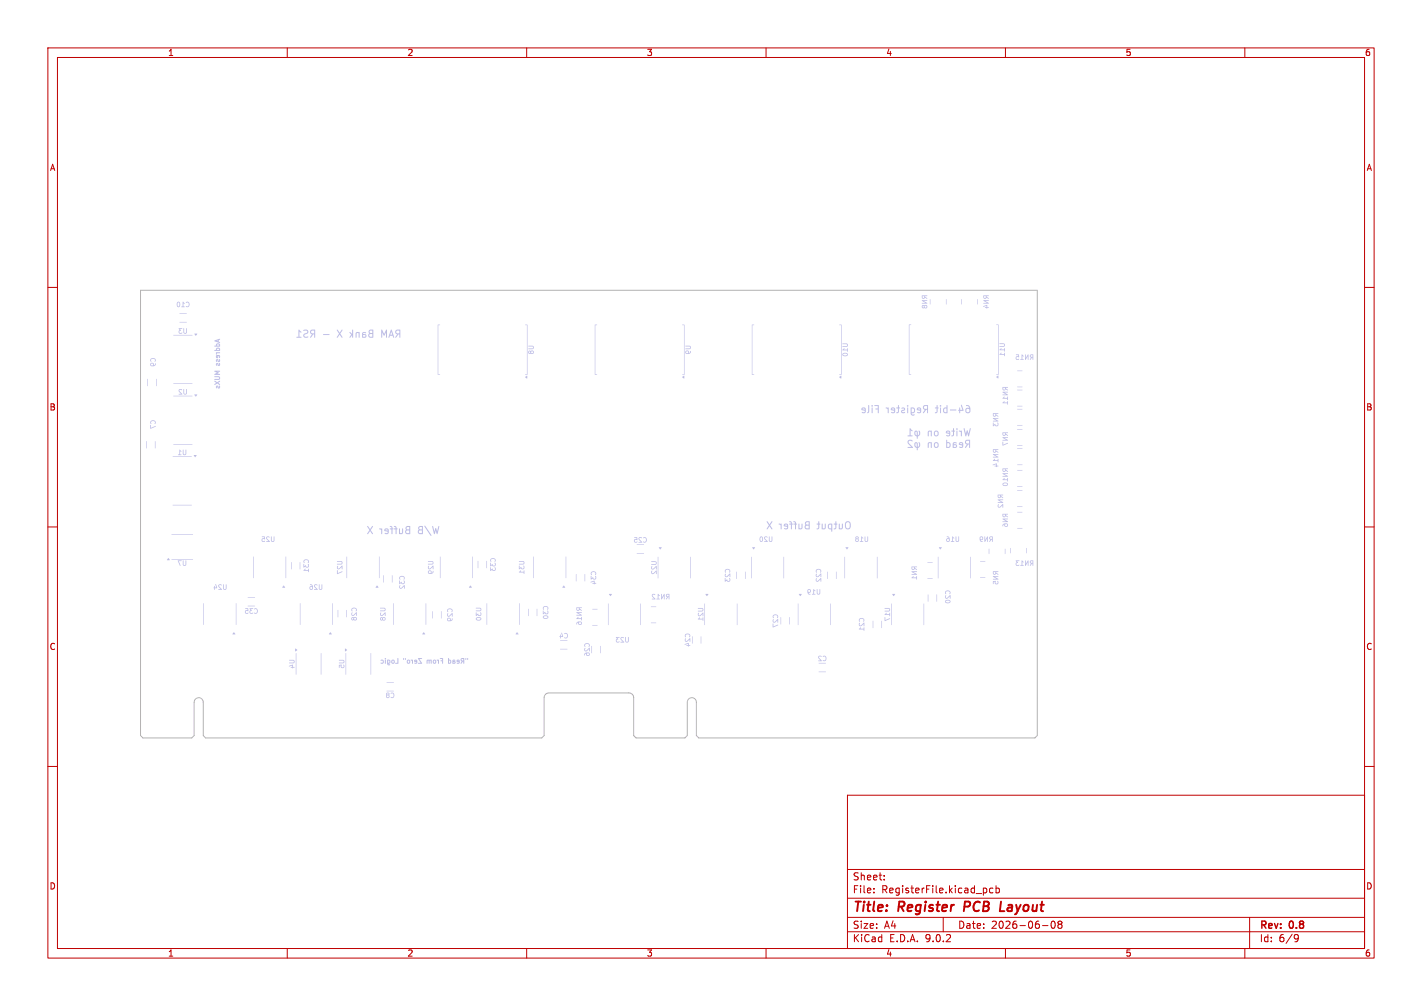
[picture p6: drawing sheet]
<svg xmlns="http://www.w3.org/2000/svg" width="297mm" height="210mm" viewBox="0 0 297 210" stroke-linecap="round" stroke-linejoin="round" font-family="sans-serif">
<defs><g id="words">
<g font-size="2.8" fill="#c00000">
<text x="178" y="190.9">Title:</text>
<text x="187.7" y="190.9">Register</text>
<text x="202.2" y="190.9">PCB</text>
<text x="210.5" y="190.9">Layout</text>
</g>
<g font-size="2.1" fill="#c00000">
<text x="178" y="184">Sheet:</text>
<text x="178" y="186.7">File:</text>
<text x="184.1" y="186.7">RegisterFile.kicad_pcb</text>
<text x="178" y="196.9">KiCad</text>
<text x="178" y="194.1">Size:</text>
<text x="184.7" y="194.1">A4</text>
<text x="185.7" y="196.9">E.D.A.</text>
<text x="193.3" y="196.9">9.0.2</text>
<text x="200" y="194.1">Date:</text>
<text x="207" y="194.1">2026-06-08</text>
<text x="263" y="194.3">Rev:</text>
<text x="263" y="196.9">Id:</text>
<text x="267.1" y="196.9">6/9</text>
<text x="269.4" y="194.3">0.8</text>
</g>
<g font-size="1.8" fill="#c00000">
<text x="35" y="11.9">1</text>
<text x="85" y="11.9">2</text>
<text x="135" y="11.9">3</text>
<text x="185" y="11.9">4</text>
<text x="235" y="11.9">5</text>
<text x="285" y="11.9">6</text>
<text x="10.3" y="35.9">A</text>
<text x="285.4" y="35.9">A</text>
<text x="10.3" y="85.9">B</text>
<text x="285.3" y="85.9">B</text>
<text x="10.3" y="135.9">C</text>
<text x="285.3" y="135.9">C</text>
<text x="10.3" y="185.9">D</text>
<text x="285.3" y="185.9">D</text>
<text x="35" y="199.9">1</text>
<text x="85" y="199.9">2</text>
<text x="135" y="199.9">3</text>
<text x="185" y="199.9">4</text>
<text x="235" y="199.9">5</text>
<text x="285" y="199.9">6</text>
</g>
</g></defs>
<g fill="none" stroke="#c00000" stroke-width=".21">
<path d="M10 10h277v190h-277zM12 12h273v186h-273zM60 10v2M110 10v2M160 10v2M210 10v2M260 10v2M10 60h2M285 60h2M10 110h2M285 110h2M10 160h2"/>
<path d="M177 166h108v32h-108zM285 160h2M60 198v2M110 198v2M160 198v2M177 194.5h108M177 191.5h108M177 187.5h108M177 181.5h108M182.5 186.3v.1M182.5 185.5v.1M184.7 183.6v.1"/>
<path d="M184.7 182.8v.1M197 191.5v3M205.8 185.4l.3 .3v.4l-.3 .3M207.4 185.5l-.4-.1-.3 .3 .1 .6h.6M208 185.5l.5-.1 .2 .3-.1 .6h-.6M208 184.9v1.5M210 198v2M217.7 193.2h1.2M219.7 192.4a.81 .81 0 0 0 .3 1.4l.2-.1 .2-.5-.2-.8M221.2 192.9l-.2 .3v.5l.2 .1h.3l.3-.3-.1-.4-.2-.2M221.2 192.9l-.2-.2 .2-.4h.3l.3 .3-.3 .3M221.2 192.9h.3"/>
<path d="M260 198v2M261 191.5v6.5M270.6 195.1l.5 .1a.99 .99 0 0 1-.4 1.4h-.2M271.2 195.7l-.3 .3h-.3"/>
</g>
<path d="M201.6 188.2l-.3 2M208.8 190.2h1" fill="none" stroke="#c00000" stroke-width=".4"/>
<g fill="#bbbbe6">
<path d="M80.7 144.7l.4-.1 .3 .2v.7l-.3 .2-.4-.1-.1-.3h.2l.1 .3 .2-.1 .1-.2-.1-.1-.5 .1 .1-.2-.1-.2 .3 .1 .3-.1-.1-.2-.5 .2z"/>
<path d="M81.6 144.7l.5-.1 .3 .5-.3 .6h-.4l-.1-.2h.1a.36 .36 0 0 0 .5-.3 .36 .36 0 0 0-.5-.4z"/>
<path d="M80.7 144.2l1.6 .1z"/>
<path d="M80.7 142.4l1.6 .1z"/>
<path d="M61.8 136.4h.1v4.4z"/>
<path d="M67 136.4h.1v4.4z"/>
<path d="M72.2 136.4h.1v4.4z"/>
<path d="M77.4 136.4h.1v4.4z"/>
<path d="M171 140.2l1.5 .1h-1.5z"/>
<path d="M60.3 139l.8-.3 .1 .5 .3 .1-.4 .2-.4-.2 .3-.1v-.3l-.6 .2z"/>
<path d="M70.8 138.8h.6l-.1 .4 .3 .1 .2-.6 .1 .5-.2 .3h-.3l-.2-.3v-.3h-.3l-.1 .5z"/>
<path d="M80.9 137.7h.4l.2 .2v.5l-.4 .2 .4 .1-.2 .2-.3-.1-.1-.1v-.8h.2v.5l.2-.1v-.3l-.4-.1z"/>
<path d="M79.5 137.8l.4-.1 .2 .1 .1 .5-.2 .2h-.5v-.2h.5l-.1-.3-.4-.1z"/>
<path d="M81.8 137.8l.4-.1 .2 .1v.5l-.1 .2-.3 .1-.2-.2-.1-.4h.2l.1 .4 .2-.1-.1-.4-.4 .1z"/>
<path d="M83 137.4h.2v1.1l-.6 .1v-.2h.4z"/>
<path d="M85 137.8l.4-.1 .2 .1 .1 .5-.1 .2-.4 .1-.2-.2v-.4h.2l.1 .4 .2-.1-.1-.4-.4 .1z"/>
<path d="M86.6 137.8h.5v.7h-.6l.1-.2h.4l-.5-.2v-.1h.5h-.5z"/>
<path d="M87.3 137.4h.8v.2h-.5l.5 1-.8-.1 .1-.1h.5z"/>
<path d="M90.5 137.8l.3-.1 .2 .1 .1 .5-.1 .2-.3 .1-.2-.2-.1-.4h.2l.1 .4 .2-.1-.1-.4-.4 .1z"/>
<path d="M93.6 137.4h.1l.1 .3 .3 .1 .2 .2-.1 .3-.2 .3-.4-.1v-.6h.2v.5l.2-.1v-.4h-.4z"/>
<path d="M94.5 137.8h.6v.1l-.4 .1 .4 .1v.4h-.6v-.1l.5-.1-.3-.1v.2h-.2z"/>
<path d="M95.4 137.8h.6l-.1 .7h-.5v-.2h.4l-.4-.2-.1-.1h.5h-.5z"/>
<path d="M96.3 137.4h.7l-.1 1.2-.1-.1v-.4l-.4 .4h-.2l.2-.4-.2-.4 .6 .2v-.3l-.6 .1z"/>
<path d="M80.4 137.7l.2 .1-.1 .8-.1-.1z"/>
<path d="M85.8 137.7h.4v.9l-.1-.1-.1-.5z"/>
<path d="M89.2 137.8l.9-.1v.8h-.1v-.6h-.2l-.1 .6-.1 .1-.1-.6-.1-.1-.1 .6-.2 .1z"/>
<path d="M91.2 137.7h.5l-.1 .9-.1-.1v-.5z"/>
<path d="M91.9 137.4h.6v1.2l-.2-.1v-.5h-.3l.3-.2v-.2h-.4z"/>
<path d="M171 138.4l1.5 .1h-1.5z"/>
<path d="M60.4 137.8h.9l.2 .2v.2l-.2 .3h-.9v-.2h.8l.2-.3-.2-.1h-.8z"/>
<path d="M70.8 137.8h.9l.2 .2v.2l-.2 .3h-.9v-.2h.8l.2-.3-.2-.1h-.8z"/>
<path d="M171 137l.4-.1 .2 .1v.1l-.4-.1-.2 .2 .6 .8h-.7v-.1h.5l-.5-.5z"/>
<path d="M171.9 137l.5-.1 .2 .5-.2 .6h-.5l-.1-.2h.2a.36 .36 0 0 0 .5-.3 .36 .36 0 0 0-.5-.4z"/>
<path d="M84.2 137.4h.2l-.1 .4z"/>
<path d="M84.6 137.4h.2l-.1 .4z"/>
<path d="M97.2 137.4h.2l-.1 .4-.1-.1z"/>
<path d="M97.6 137.4h.2l-.1 .4-.1-.1z"/>
<path d="M122.1 136.4l.8-.2 .2 .1 .1 .4-.2 .2h-.4l-.2-.4h.2l.1 .3 .3-.1v-.2l-.1-.1-.5 .1v-.1l-.3 .4z"/>
<path d="M123.5 134.9h.1v1.5z"/>
<path d="M125.4 134.9h.1l-.1 1.5z"/>
<path d="M61.7 135.4l.4 .3-.4 .3z"/>
<path d="M72.1 135.4l.4 .3-.4 .3z"/>
<path d="M122.1 135.3h.2l-.1 .4 .2 .1 .7-.6 .1 .8-.2-.1v-.4l-.4 .4h-.4l-.2-.2z"/>
<path d="M117 135.5h1.5z"/>
<path d="M122.1 134.5l.4-.2 .5 .1 .2 .4-.1 .2-.2-.1a.36 .36 0 0 0-.3-.5 .36 .36 0 0 0-.3 .5l-.1 .1-.1-.1z"/>
<path d="M143 134.5l.8-.3 .1 .5 .3 .1-.4 .2-.4-.2 .3-.1v-.3l-.6 .2z"/>
<path d="M144.5 132.9h.2l-.1 1.5z"/>
<path d="M146.4 132.8v1.6z"/>
<path d="M128.7 133h.7l-.1 .1h-.4l.2 .4-.3 .1 .1 .3h.4v.2h-.4l-.2-.1-.1-.4 .3-.2z"/>
<path d="M129.7 133.1l.4-.1 .2 .1v.1l-.4-.1-.2 .2 .6 .8h-.7l.1-.1h.4l-.5-.5z"/>
<path d="M130.6 133h.1v.8l.2 .2 .3-.2v-.8h.1v.9l-.2 .2h-.3l-.2-.2z"/>
<path d="M143.1 133.3h.2l-.1 .4 .2 .1 .7-.6 .1 .8-.2-.1v-.4l-.4 .4h-.4l-.2-.2z"/>
<path d="M117 133.7h1.5z"/>
<path d="M117.9 132.2h.5l.2 .4-.2 .6h-.5l-.1-.1 .2-.1a.36 .36 0 0 0 .5-.3 .36 .36 0 0 0-.5-.3z"/>
<path d="M117.2 132.1h.2l.2 .8-.5 .1-.1 .3-.2-.4 .2-.4h.1v.3h.3z"/>
<path d="M143.2 132.4l.3-.1 .5 .1 .2 .4-.1 .2-.2-.1a.36 .36 0 0 0-.3-.5 .36 .36 0 0 0-.3 .5l-.1 .1-.2-.2z"/>
<path d="M48.8 132l.3 .4h-.5z"/>
<path d="M68.9 132l.4 .4h-.6z"/>
<path d="M88.4 132l.4 .4h-.6z"/>
<path d="M107.9 132l.4 .4h-.6z"/>
<path d="M179.4 131.3l.3-.3v.2h.7l.1-.2v.6l-.1 .1v-.3h-1z"/>
<path d="M182.3 129.6l.1 1.5z"/>
<path d="M184.1 129.6h.1v1.5z"/>
<path d="M161.4 130.2h.1v.6l.9-.4 .1 .1-1.1 .5z"/>
<path d="M179.4 130.1l.2-.1-.1 .5 .2 .1 .8-.6v.7h-.1v-.5l-.5 .5h-.4l-.1-.2z"/>
<path d="M123.7 130.5l1.1 .1z"/>
<path d="M127 126l.1 4.5z"/>
<path d="M133.8 126h.1l-.1 4.5z"/>
<path d="M147.2 126v4.5z"/>
<path d="M153.9 126h.1v4.5z"/>
<path d="M166.7 126v4.5z"/>
<path d="M173.4 126l.1 4.5z"/>
<path d="M186.2 126v4.5z"/>
<path d="M192.9 126l.1 4.5z"/>
<path d="M120.4 129.9l.9-.2 .2 .2v.3l-.2 .3h-.3l-.2-.5h.1l.1 .3h.3l.1-.3-.2-.1-.4 .1v-.1l-.4 .5z"/>
<path d="M42.5 126h.1v4.4z"/>
<path d="M49.3 125.9v4.5z"/>
<path d="M62.7 125.9v4.5z"/>
<path d="M69.4 125.9l.1 4.5z"/>
<path d="M82.1 126h.2l-.1 4.4z"/>
<path d="M88.9 126h.1v4.4z"/>
<path d="M101.6 126h.1v4.4z"/>
<path d="M108.4 125.9l.1 4.5z"/>
<path d="M163 128.9h.2l-.1 1.5z"/>
<path d="M164.9 128.8v1.6z"/>
<path d="M136 130l1.1 .1h-1.1z"/>
<path d="M161.5 129.3h.1l-.1 .4 .2 .1 .8-.6v.8l-.1-.1v-.4l-.5 .4h-.4l-.1-.2z"/>
<path d="M179.4 129.2l.5-.2 .4 .1 .2 .4-.1 .3-.1-.1a.36 .36 0 0 0-.3-.5 .36 .36 0 0 0-.4 .5v.1l-.2-.1z"/>
<path d="M93.4 129.1l.6-.1 .1 .5 .4-.4v.2l-.3 .3-.6 .1-.2-.5h.1l.2 .3h.2l.1-.3-.1-.1-.5 .1z"/>
<path d="M184.8 128.9h.1v.5l.9-.3 .1 .1-1.1 .4z"/>
<path d="M145.8 129.2l.3-.3v.3h.6l.1-.3 .1 .6-.1 .1-.1-.3h-.9z"/>
<path d="M79.4 128.9l.9-.1 .2 .2v.3l-.2 .3-.4-.2-.3 .2-.2-.5h.1l.2 .3 .1-.3 .4 .3 .2-.3-.2-.1-.8 .1z"/>
<path d="M99.5 128.9h.8l.2 .3-.2 .3-.5 .1-.4-.2v-.2h.1a.48 .48 0 0 0 .9 0l-.3-.2-.7 .2z"/>
<path d="M73.5 128.9l.8-.1 .2 .2v.3l-.2 .2h-.7l-.2-.4h.1l.2 .3 .1-.3 .4 .3 .2-.3-.2-.1-.8 .1z"/>
<path d="M120.4 129.1l.3-.3v.3h.7l.1-.3v.6l-.1 .1v-.3h-1z"/>
<path d="M113.4 128.6l.7-.1 .3 .1 .1 .3-.2 .2-.5 .1-.4-.2v-.2h.1a.48 .48 0 0 0 .9 0l-.3-.2-.7 .2z"/>
<path d="M90.3 127.6h.1v1.5z"/>
<path d="M92.1 127.6h.1v1.5z"/>
<path d="M161.5 128.4l.4-.1 .5 .1 .1 .4-.1 .2-.1-.1a.36 .36 0 0 0-.3-.5 .36 .36 0 0 0-.4 .5l-.1 .1-.1-.2z"/>
<path d="M70.5 127.4h.1v1.5z"/>
<path d="M72.4 127.4h.1l-.1 1.5z"/>
<path d="M93.4 128.1l.2-.1-.1 .5 .2 .1 .8-.6v.7h-.1v-.5l-.5 .5h-.4l-.1-.2z"/>
<path d="M145.8 128h.2l-.1 .4 .2 .1 .8-.6v.7h-.1l-.1-.5-.4 .5h-.4l-.1-.2z"/>
<path d="M184.8 128.2l.3-.3v.3h.6l.1-.3 .1 .7h-.1l-.1-.2h-.9z"/>
<path d="M110.3 127.1h.1v1.5z"/>
<path d="M112.1 127.1h.1v1.5z"/>
<path d="M79.4 127.9h.2l-.1 .4 .2 .1 .8-.6v.8l-.1-.1v-.4l-.5 .4h-.4l-.1-.2z"/>
<path d="M99.4 127.9h.1v.4l.4-.2 .1 .3h.2l.2-.1-.1-.4 .1-.1 .1 .2v.5l-.5 .1-.2-.2-.4 .2z"/>
<path d="M73.5 127.9h.1l-.1 .4 .2 .1 .8-.6v.7h-.1v-.4l-.5 .4h-.4l-.1-.2z"/>
<path d="M120.4 127.8h1.1v.1h-.7l.7 .6h-1.1v-.1h.8z"/>
<path d="M113.4 127.5h.1v.5l.4-.3 .1 .3 .2 .1 .2-.1-.1-.5h.1l.1 .2v.4l-.5 .1-.2-.2-.4 .2z"/>
<path d="M51.2 127h.6l.1 .6-.5-.1-.1 .1 .1 .4 .5-.1-.2 .2h-.3l-.2-.2 .1-.5h.4v-.3h-.4z"/>
<path d="M52.1 127h.8l-.1 .1h-.4l.2 .4-.3 .1v.3h.5v.2h-.4l-.2-.1-.1-.4 .3-.2z"/>
<path d="M53.1 127h.5l.2 .5-.2 .6h-.4l-.1-.2h.1a.36 .36 0 0 0 .5-.3 .36 .36 0 0 0-.5-.4z"/>
<path d="M93.4 127.2l.5-.2 .4 .1 .2 .4-.1 .3-.1-.1a.36 .36 0 0 0-.3-.5 .36 .36 0 0 0-.4 .5v.1l-.2-.1z"/>
<path d="M145.8 127l.9-.1 .2 .3v.2l-.2 .2h-.9v-.1h.8l.1-.3-.1-.1h-.8z"/>
<path d="M184.8 127l.9-.1 .2 .3v.2l-.2 .2h-.9v-.1h.8l.1-.3-.1-.1h-.8z"/>
<path d="M73.4 127.1l.5-.3 .4 .1 .2 .5-.1 .2-.1-.1a.36 .36 0 0 0-.3-.5 .36 .36 0 0 0-.4 .5v.1l-.2-.1z"/>
<path d="M79.4 126.9h.9l.2 .2v.3l-.2 .2h-.9v-.2h.8l.2-.2-.2-.2h-.8z"/>
<path d="M99.4 126.9h.9l.2 .2v.3l-.2 .2h-.9v-.2h.8l.2-.2-.2-.2h-.8z"/>
<path d="M120.4 126.8h1.1v.1h-.4v.2l.4 .4-.4-.2-.3 .2h-.3l-.1-.3 .4 .1 .1-.4h-.4v.3h-.1z"/>
<path d="M113.4 126.7l.5-.2 .4 .1 .2 .4-.1 .3-.1-.1a.36 .36 0 0 0-.3-.5 .36 .36 0 0 0-.4 .5v.1l-.2-.1z"/>
<path d="M123.7 127.1l1.1 .1z"/>
<path d="M136 126.6l1.1 .1h-1.1z"/>
<path d="M51.8 126.5h1.5l-1.5 .1z"/>
<path d="M197.4 125.4l.7-.2 .3 .1 .1 .3-.2 .3h-.5l-.4-.1v-.3h.1a.48 .48 0 0 0 .9 0l-.3-.1-.7 .1z"/>
<path d="M193.8 124.1h.1v1.5z"/>
<path d="M195.6 124.1l.1 1.5z"/>
<path d="M136.2 124.1l.4-.1 .3 .1-.1 .1-.4-.1-.1 .2 .6 .8h-.8l.1-.1h.4l-.4-.5z"/>
<path d="M137.4 124l.4 .3h-.3v.7h.3v.1h-.7l.3-.1z"/>
<path d="M139.2 124.1l.6-.1v1.1h-.1v-.4l-.6 .4 .2-.4-.2-.4 .3 .2h.3v-.4l-.6 .2z"/>
<path d="M138.1 124h.1v.8l.5-.8h.1v1.1h-.1v-.7l-.5 .7h-.1z"/>
<path d="M197.4 124.3h.2l-.1 .4 .2 .1 .8-.6v.8l-.1-.1v-.4l-.5 .4h-.4l-.1-.2z"/>
<path d="M51.8 124.6l1.5 .1-1.5 .1z"/>
<path d="M127.2 124h.6l-.3 .4z"/>
<path d="M147.4 124h.6l-.3 .4z"/>
<path d="M166.9 124h.6l-.3 .4z"/>
<path d="M186.4 124h.6l-.3 .4z"/>
<path d="M168.7 123.1l.4-.1 .2 .1v.5l-.5 .1 .4 .4h-.3l-.3-.5v-.3h.2l.1 .3h.2l.1-.4-.6 .1z"/>
<path d="M169.9 123l.4 .3h-.3v.7h.3v.1h-.7l.3-.1z"/>
<path d="M170.6 123h.1v.8l.2 .2 .3-.2v-.8h.1v.9l-.2 .2h-.3l-.2-.2z"/>
<path d="M197.5 123.4l.4-.1 .5 .1 .1 .4-.1 .2-.1-.1a.36 .36 0 0 0-.3-.5 .36 .36 0 0 0-.4 .5l-.1 .1-.1-.2z"/>
<path d="M45.7 122.1l.4-.1 .2 .1v.1l-.4-.1-.2 .2 .6 .8h-.7l.1-.1h.4l-.5-.5z"/>
<path d="M46.6 122h.1v.8l.2 .2 .3-.2v-.8h.1v.9l-.2 .2h-.3l-.2-.2z"/>
<path d="M64.7 122h.3l.3 .3 .1 .6-.3 .2h-.3l-.2-.2v-.3h.2l.1 .4 .3-.2-.1-.3-.5 .1 .3-.2h.3z"/>
<path d="M65.7 122.1l.4-.1 .2 .1v.1l-.4-.1-.2 .2 .6 .8h-.7l.1-.1h.4l-.5-.5z"/>
<path d="M66.6 122h.1v.8l.2 .2 .3-.2v-.8h.1v.9l-.2 .2h-.3l-.2-.2z"/>
<path d="M45 122h.1l.3 .7-.5 .1-.1 .3-.2-.4 .1-.4h.2v.3h.3z"/>
<path d="M83.4 122.2h.2l-.1 .4 .2 .1 .8-.6v.8l-.1-.1v-.4l-.5 .4h-.4l-.1-.2z"/>
<path d="M59.2 122.3l.3 .4h-.5z"/>
<path d="M78.7 122.3l.3 .4h-.5z"/>
<path d="M98.2 122.3l.3 .4h-.5z"/>
<path d="M117.7 122.3l.3 .4h-.5z"/>
<path d="M207.4 121.3h.6l-.1 .4 .3 .1 .2-.5 .1 .4-.2 .3h-.3l-.2-.2v-.4l-.3 .1-.1 .4z"/>
<path d="M123.3 121.5l.8-.3 .1 .5 .3 .1-.4 .2-.4-.2 .3-.1v-.3l-.6 .2z"/>
<path d="M83.4 121.2h.1v.5l.4-.2 .1 .3h.2l.2-.1-.1-.5h.1l.1 .2v.4l-.5 .1-.2-.2-.4 .2z"/>
<path d="M80 120.1h.1v1.5z"/>
<path d="M81.9 120.1h.1l-.1 1.5z"/>
<path d="M151.4 120.7h.1v.5l.4-.2 .1 .2 .2 .1 .2-.1-.1-.5h.1l.1 .2v.4l-.5 .1-.2-.2-.4 .2z"/>
<path d="M170.4 120.8l.2-.1-.1 .5 .2 .1 .8-.6v.7h-.1v-.5l-.5 .5h-.4l-.1-.2z"/>
<path d="M120.3 119.9h.1v1.5z"/>
<path d="M122.1 119.9h.1v1.5z"/>
<path d="M83.4 120.4l.5-.2 .4 .1 .2 .4-.1 .3-.1-.1a.36 .36 0 0 0-.3-.5 .36 .36 0 0 0-.4 .5v.1l-.2-.1z"/>
<path d="M123.4 120.2l.1 .1v.4l.4-.2 .1 .3h.2l.2-.1-.1-.4 .1-.1 .1 .2v.5l-.5 .1-.2-.3-.4 .3z"/>
<path d="M207.4 120.3h1.1v.1h-.7l.7 .6h-1.1v-.2h.8z"/>
<path d="M190.4 120.6l.3-.3v.2h.7l.1-.2v.6l-.1 .1v-.3h-1z"/>
<path d="M153.8 119.4h.1v1.5z"/>
<path d="M155.6 119.4h.1v1.5z"/>
<path d="M172.8 119.3l.1 1.6z"/>
<path d="M174.6 119.4h.1v1.5z"/>
<path d="M193.7 120.7l1.1 .1h-1z"/>
<path d="M137.4 116.2l.1 4.5z"/>
<path d="M144.2 116.3h.1l-.1 4.4z"/>
<path d="M156.9 116.3h.1v4.4z"/>
<path d="M163.7 116.2v4.5z"/>
<path d="M176.4 116.2l.1 4.5z"/>
<path d="M183.2 116.3h.1l-.1 4.4z"/>
<path d="M195.9 116.3h.1v4.4z"/>
<path d="M202.7 116.2v4.5z"/>
<path d="M52.9 116.2h.1v4.5z"/>
<path d="M59.7 116.2h.1l-.1 4.5z"/>
<path d="M72.4 116.2h.1v4.5z"/>
<path d="M79.2 116.2h.1l-.1 4.5z"/>
<path d="M91.9 116.2h.1v4.5z"/>
<path d="M98.7 116.2h.1l-.1 4.5z"/>
<path d="M111.4 116.2h.1v4.5z"/>
<path d="M118.2 116.2h.1l-.1 4.5z"/>
<path d="M204.7 120.5l1.1 .1z"/>
<path d="M151.4 119.8h.2l-.1 .4 .2 .1 .8-.6v.8l-.1-.1v-.4l-.5 .4h-.4l-.1-.2z"/>
<path d="M170.4 119.8h.2l-.1 .4 .2 .1 .8-.6v.8l-.1-.1v-.4l-.5 .4h-.4l-.1-.2z"/>
<path d="M123.4 119.5l.5-.2 .4 .1 .2 .4-.1 .2-.1-.1a.36 .36 0 0 0-.3-.5 .36 .36 0 0 0-.4 .5v.1l-.2-.1z"/>
<path d="M190.4 119.3h1.1v.1h-.7l.7 .6h-1.1v-.2h.8z"/>
<path d="M207.4 119.3h1.1v.1h-.4v.1l.4 .4-.4-.2-.3 .3-.3-.1-.1-.2 .4 .1 .1-.4h-.4v.3h-.1z"/>
<path d="M136.1 119.2h.1v.4l.2 .1 .7-.6v.7h-.1v-.5l-.5 .5h-.4l-.1-.2z"/>
<path d="M70.4 119l.1 .1v.5l.9-.3 .1 .1-1.1 .4z"/>
<path d="M89.4 119.2l.6-.1 .1 .5 .4-.4v.3l-.3 .2-.6 .1-.2-.4h.1l.2 .2h.2l.1-.2-.1-.2-.5 .2z"/>
<path d="M108.4 119.4l.3-.3v.3h.7l.1-.3v.6l-.1 .1v-.3h-1z"/>
<path d="M151.5 118.9l.4-.1 .5 .1 .1 .4-.1 .2-.1-.1a.36 .36 0 0 0-.3-.5 .36 .36 0 0 0-.4 .5l-.1 .1-.1-.2z"/>
<path d="M170.4 119l.5-.2 .4 .1 .2 .4-.1 .2-.1-.1a.36 .36 0 0 0-.3-.5 .36 .36 0 0 0-.4 .5v.1l-.2-.1z"/>
<path d="M63.4 119l.3-.3v.3h.7l.1-.3v.7h-.1v-.2h-1z"/>
<path d="M102.4 118.4l.1 .1v.4l.4-.2 .1 .3h.2l.2-.1-.1-.4 .1-.1 .1 .2v.5l-.5 .1-.2-.3-.4 .3z"/>
<path d="M190.4 118.3h1.1v.1h-.4v.1l.4 .4-.4-.2-.3 .3-.3-.1-.1-.2 .4 .1 .1-.4h-.4v.3h-.1z"/>
<path d="M136.1 118.2h.1v.4l.2 .1 .7-.6v.8l-.1-.1v-.4l-.5 .4h-.4l-.1-.2z"/>
<path d="M60.8 117.4h.1v1.5z"/>
<path d="M62.6 117.4h.1v1.5z"/>
<path d="M70.5 118.1l.1 .1-.1 .4 .2 .1 .8-.6v.7h-.1v-.5l-.5 .5h-.4l-.1-.2z"/>
<path d="M89.5 118.1l.1 .1-.1 .4 .2 .1 .8-.6v.7h-.1v-.5l-.5 .5h-.4l-.1-.2z"/>
<path d="M108.4 118.1h.1v.5l.4-.2 .1 .3h.2l.2-.1-.1-.5h.1l.1 .2v.4l-.5 .1-.2-.2-.4 .2z"/>
<path d="M99.8 117.1h.1v1.5z"/>
<path d="M101.6 117.1h.1v1.5z"/>
<path d="M63.4 117.7l.1 .1v.4l.4-.2 .1 .3h.2l.2-.1-.1-.4 .1-.1 .1 .2v.5l-.5 .1-.2-.3-.4 .3z"/>
<path d="M102.4 117.5h.1v.5l.4-.3 .1 .3 .2 .1 .2-.1-.1-.5h.1l.1 .2v.4l-.5 .1-.2-.2-.4 .2z"/>
<path d="M38.2 117h.1v.8l.2 .2 .2-.2v-.8h.2v.9l-.2 .2h-.3l-.2-.2z"/>
<path d="M212.2 117h.7l-.1 .1h-.4l.2 .4-.3 .1 .1 .3h.4v.2h-.4l-.2-.1-.1-.4 .3-.2z"/>
<path d="M213.4 117l.4 .3h-.3v.7h.3v.1h-.7l.3-.1z"/>
<path d="M215.2 117h.6v1.1h-.1v-.4l-.6 .4 .2-.4-.2-.4 .3 .2h.3v-.4l-.6 .2z"/>
<path d="M214.1 117h.1v.8l.5-.8h.1v1.1h-.1v-.7l-.5 .7h-.1z"/>
<path d="M37.2 117h.7v.1h-.6l.4 1z"/>
<path d="M136 117.2h.9l.3 .2v.3l-.3 .2h-.9l.1-.2h.8l.1-.2-.1-.2h-.8z"/>
<path d="M70.4 117.1h.9l.2 .3v.2l-.2 .2h-.9v-.1h.8l.2-.3-.2-.1h-.8z"/>
<path d="M89.4 117.2l.9-.1 .2 .3v.2l-.2 .2h-.9v-.1h.8l.2-.3-.2-.1h-.8z"/>
<path d="M108.4 117.1h.9l.2 .3v.2l-.2 .2h-.9v-.1h.8l.2-.3-.2-.1h-.8z"/>
<path d="M63.5 116.9l.4-.1 .5 .1 .1 .4-.1 .2-.1-.1a.36 .36 0 0 0-.3-.5 .36 .36 0 0 0-.4 .5l-.1 .1-.1-.2z"/>
<path d="M193.7 117.4h1.1l-1 .1z"/>
<path d="M102.4 116.7l.5-.2 .4 .1 .2 .4-.1 .3-.1-.1a.36 .36 0 0 0-.3-.5 .36 .36 0 0 0-.4 .5v.1l-.2-.1z"/>
<path d="M204.7 117.1l1.1 .1h-1.1z"/>
<path d="M35.1 116.5l.3 .4h-.5z"/>
<path d="M35.8 116.7l4.5 .1h-4.4z"/>
<path d="M206.5 114.6h.1v1.1z"/>
<path d="M209.9 114.6h.1v1.1z"/>
<path d="M133 115.5h1.5z"/>
<path d="M211 114.4l.1 1.1z"/>
<path d="M214.4 114.4l.1 1.1z"/>
<path d="M137.6 114.2l.6 .1-.3 .4z"/>
<path d="M157.1 114.2l.6 .1-.3 .4z"/>
<path d="M176.6 114.2l.6 .1-.3 .4z"/>
<path d="M196.1 114.2l.6 .1-.3 .4z"/>
<path d="M133 113.7h1.5z"/>
<path d="M132.5 112.2h.6v.5h-.4l-.1 .1 .1 .3h.4l-.1 .2h-.4l-.2-.3 .1-.4 .5-.1-.1-.2h-.4z"/>
<path d="M133.4 112.2l.5-.1 .2 .2-.1 .1-.4-.1-.1 .2 .6 .8-.7-.1v-.1h.5l-.5-.4z"/>
<path d="M134.3 112.2h.6l.2 .4-.2 .6h-.5l-.1-.1 .1-.1a.36 .36 0 0 0 .5-.3 .36 .36 0 0 0-.5-.3z"/>
<path d="M54.7 112h.6l.1 .6-.5-.1-.1 .1 .1 .4 .5-.1-.2 .2h-.3l-.3-.2 .2-.5h.4v-.3h-.5z"/>
<path d="M55.7 112.1l.4-.1 .2 .1v.1l-.4-.1-.2 .2 .6 .8h-.7l.1-.1h.4l-.5-.5z"/>
<path d="M56.6 112h.1v.8l.2 .2 .3-.2v-.8h.1v.9l-.2 .2h-.3l-.2-.2z"/>
<path d="M158.8 112.1l.4-.1 .2 .4-.1 .5-.3 .2-.3-.1-.1-.6h.2l.2 .6a.48 .48 0 0 0 0-.9l-.2 .3h-.2z"/>
<path d="M159.7 112.1l.4-.1 .2 .1v.1l-.4-.1-.2 .2 .6 .8h-.7l.1-.1h.4l-.5-.5z"/>
<path d="M160.6 112h.1v.8l.2 .2 .3-.2v-.8h.1v.9l-.2 .2h-.3l-.2-.2z"/>
<path d="M178.7 112.1l.4-.1 .3 .2v.7l-.3 .2-.4-.1-.1-.3h.2l.1 .3 .3-.1v-.2l-.1-.1-.5 .1 .1-.2-.1-.2 .3 .1 .3-.1-.1-.2-.5 .2z"/>
<path d="M179.9 112l.4 .3h-.3v.7h.3v.1h-.7l.3-.1z"/>
<path d="M180.6 112h.1v.8l.2 .2 .3-.2v-.8h.1v.9l-.2 .2h-.3l-.2-.2z"/>
<path d="M197.7 112h.3l.3 .3 .1 .6-.3 .2h-.3l-.2-.2v-.3h.2l.1 .4 .3-.2-.1-.3-.5 .1 .3-.2h.3z"/>
<path d="M198.9 112l.4 .3h-.3v.7h.3v.1h-.7l.3-.1z"/>
<path d="M199.6 112h.1v.8l.2 .2 .3-.2v-.8h.1v.9l-.2 .2h-.3l-.2-.2z"/>
<path d="M204.7 112h.4l.2 .2-.1 .5h-.4l.4 .4h-.3l-.2-.2-.1-.6h.2l.1 .3 .3-.1-.1-.4-.5 .2z"/>
<path d="M206.7 112.1l.6-.1v1.1h-.1v-.4l-.6 .4 .3-.4-.3-.4 .3 .2h.3v-.4l-.6 .2z"/>
<path d="M205.6 112h.2v.8l.4-.8h.1v1.1h-.1v-.7l-.4 .7h-.2z"/>
<path d="M88.7 109.8h.1l1.3 2h-.2z"/>
<path d="M35.8 111.5l4.5 .1h-4.4z"/>
<path d="M80.4 110.4l.5-.1 .2 .1 .1 .8-.1 .2-.5 .1-.3-.1 .1-.2 .4 .1 .2-.1v-.2l-.7-.2 .2-.2 .5 .2-.1-.2h-.6z"/>
<path d="M83.4 110.3l.1 .1v.8l.2 .1h.2l.1-.9 .2-.1-.1 1.1-.7 .1z"/>
<path d="M84.8 110l.3-.2h.6l-.1 1.7h-.6l-.3-.2-.1-.4h.2l.2 .4h.5v-.6l-.9 .2 .2-.3-.1-.4h.2l.2 .3h.4v-.5l-.8 .2z"/>
<path d="M87.4 110l.3-.2h.6v1.7h-.7l-.3-.2v-.4h.2l.2 .4h.4v-.6l-.8 .2 .2-.3-.2-.4h.2l.3 .3h.3v-.5l-.8 .2z"/>
<path d="M76.7 109.8h.2l.4 .7 .4-.7h.2l-.5 .9 .5 .8h-.2l-.4-.7-.4 .7h-.2l.5-.8z"/>
<path d="M90.3 109.8l.2 .1 .2 1.1 .3-.8 .3 .8 .3-1.1 .1-.1-.4 1.7h-.1l-.2-.8-.2 .8h-.2z"/>
<path d="M79.2 110.3h.6v1.2l-.2-.1v-.7z"/>
<path d="M81.5 109.8l.4 .1 .1 .4 .2 .1-.2 .1-.1 1-.1-.1v-.9l-.4-.1 .4-.1v-.2l-.4-.1z"/>
<path d="M82.3 109.8l.4 .1 .1 .4 .2 .1-.2 .1-.1 1-.1-.1v-.9l-.3-.1 .3-.1v-.2z"/>
<path d="M173.1 109.4l.7-.1v1.7l-.2-.1v-.4h-.3l-.4-.3v-.5h.2l.1 .5 .4 .1v-.8l-.7 .2z"/>
<path d="M163.8 109.4l.5-.1 .2 .1 .1 .8-.1 .2-.5 .1-.2-.1v-.2l.5 .1 .1-.1v-.2l-.7-.2 .2-.2 .5 .2v-.2h-.7z"/>
<path d="M166.8 109.3l.2 .1v.8l.1 .1h.3v-.9l.2-.1-.1 1.1-.7 .1z"/>
<path d="M168.3 108.9l.8-.1v1.7h-.7l-.3-.3-.1-.3h.3l.1 .3 .5 .1v-.6l-.9 .2 .3-.3-.2-.4h.2l.2 .3h.4v-.5l-.8 .2z"/>
<path d="M171 108.8l.1 .1v.4l.2 .1-.2 .1-.1 .9-.4 .1v-.2l.3-.1v-.7l-.3-.1 .3-.1z"/>
<path d="M171.6 109.3l.2 .1v.8l.2 .1h.2l.1-.9 .2-.1-.1 1.1-.8 .1z"/>
<path d="M174.5 108.8h.2v.5l.2 .1-.2 .1-.1 .9-.4 .1-.1-.2 .4-.1v-.7l-.4-.1 .4-.1z"/>
<path d="M175.2 109.3l.2 .1v.8l.1 .1h.3v-.9l.2-.1-.1 1.1-.7 .1z"/>
<path d="M176.7 108.9l.5-.1 .4 .3v1.1l-.3 .3h-.4l-.3-.3-.1-.8h.2v.7l.3 .2 .3-.1 .2-.3-.1-.7-.2-.2-.3 .1-.2 .3h-.2z"/>
<path d="M160.2 108.8h.1l.4 .7 .5-.7h.1l-.4 .9 .4 .8h-.1l-.5-.7-.4 .7h-.1l.4-.8z"/>
<path d="M162.6 109.3h.6v1.2l-.1-.1-.1-.7z"/>
<path d="M164.9 108.8l.4 .1 .1 .4 .2 .1-.2 .1-.1 1-.1-.1v-.9l-.4-.1 .4-.1v-.2z"/>
<path d="M165.7 108.8l.4 .1 .2 .4 .2 .1-.2 .1-.1 1-.1-.1-.1-.9-.3-.1 .3-.1v-.2l-.3-.1z"/>
<path d="M212.4 110.3h1.2z"/>
<path d="M209.4 109.5l.9-.2 .2 .1v.3l-.2 .3h-.3l-.2-.5h.1l.1 .3h.3l.1-.3-.2-.1-.4 .1v-.1l-.4 .5z"/>
<path d="M209.4 108.3h1.1v.1h-.7l.7 .6h-1.1v-.2h.8z"/>
<path d="M209.4 107.3h1.1v.1h-.4v.1l.4 .4-.4-.2-.3 .3-.3-.1-.1-.2 .4 .1 .1-.4h-.4v.3h-.1z"/>
<path d="M212.5 106.9h1.1l-1.1 .1z"/>
<path d="M208.5 105.3h.1l-.1 .4 .2 .1 .8-.6v.8l-.1-.1v-.4l-.5 .4h-.4l-.1-.2z"/>
<path d="M212.5 105.7l1.1 .1h-1.1z"/>
<path d="M36.1 105.4l4 .1z"/>
<path d="M208.4 104.3h1.1v.1h-.7l.7 .6h-1.1v-.2h.8z"/>
<path d="M208.4 103.3h1.1v.1h-.4v.1l.4 .4-.4-.2-.3 .3-.3-.1-.1-.2 .4 .1 .1-.4h-.4v.3h-.1z"/>
<path d="M212.4 102.4h1.2z"/>
<path d="M212.5 101.5l1.1 .1h-1.1z"/>
<path d="M209.4 100.9l.7-.2 .3 .2 .1 .2-.2 .3-.5 .1-.4-.2v-.2h.1a.48 .48 0 0 0 .9 0l-.3-.2-.7 .2z"/>
<path d="M209.4 100.1l.3-.3v.3h.7l.1-.3v.6l-.1 .1v-.3h-1z"/>
<path d="M209.4 98.8h1.1v.1h-.7l.7 .6h-1.1v-.1h.8z"/>
<path d="M209.4 97.8h1.1v.1h-.4v.2l.4 .4-.4-.2-.3 .2h-.3l-.1-.3 .4 .1 .1-.4h-.4v.3h-.1z"/>
<path d="M212.5 98.1l1.1 .1h-1.1z"/>
<path d="M207.3 97l.8-.3 .1 .5 .3 .1-.4 .2-.4-.2 .3-.1v-.3l-.6 .2z"/>
<path d="M212.4 97l1.2 .1z"/>
<path d="M207.4 96.1l.3-.3v.3h.7l.1-.3v.6l-.1 .1v-.3h-1z"/>
<path d="M207.4 94.8h1.1v.1h-.7l.7 .6h-1.1v-.1h.8z"/>
<path d="M40.5 95l.6 .1-.3 .3z"/>
<path d="M36.1 95.3h4l-4 .1z"/>
<path d="M37.5 93.9l.4 .3h-.3v.7h.3l-.1 .1h-.6l.3-.1z"/>
<path d="M38.2 93.9h.1v.8l.2 .2 .2-.2v-.8h.2v.9l-.2 .2h-.3l-.2-.2z"/>
<path d="M207.4 93.8h1.1v.1h-.4v.2l.4 .4-.4-.2-.3 .2h-.3l-.1-.3 .4 .1 .1-.4h-.4v.3h-.1z"/>
<path d="M191.1 92.4l.3-.1 .2 .1 .1 .9 .3-.3-.1-.7h.1l.2 .3v.5l-.5 .4-.1 .5-.1-.5-.5-.5v-.4h.2v.4l.3 .3v-.7l-.2-.1-.3 .1z"/>
<path d="M212.5 93.6l1.1 .1h-1.1z"/>
<path d="M30.6 92.1v1.5z"/>
<path d="M32.4 92.1v1.5z"/>
<path d="M189.7 91.9l.6-.1 .3 .2-.1 .2-.5-.2-.2 .3 .9 1-.1 .2h-1v-.2h.7l-.7-.7v-.4z"/>
<path d="M195.2 92.5l.5-.2 .3 .2v.6l-.1 .3-.5 .1-.3-.2-.1-.6h.3v.4l.2 .2 .3-.2-.1-.5-.2-.1-.5 .2z"/>
<path d="M197.7 91.8l.1 .1v.4h.4l.3 .4v.5l-.3 .3-.6-.1v-.9h.2v.8h.3l.2-.2-.1-.5-.6-.1z"/>
<path d="M199.1 92.4l.5-.1 .2 .1v.2l-.5-.1-.1 .1 .6 .2 .1 .4-.1 .2-.8 .1v-.2h.6l.1-.1-.1-.3h-.4v.4h-.2z"/>
<path d="M200.4 92.4l.5-.1 .2 .1 .1 .8-.1 .2-.5 .1-.3-.1 .1-.2 .4 .1 .2-.1v-.2l-.7-.2 .2-.2 .5 .2-.1-.2h-.6z"/>
<path d="M201.7 92l.2-.2h.7v1.7l-.2-.1v-.6h-.2l-.5 .7-.1-.1 .4-.6-.4-.2-.1-.4h.3l.2 .4h.4v-.6l-.9 .2z"/>
<path d="M193.9 92.4l.7-.1v1.2l-.2-.1v-.8l-.1-.1-.3 .1v.8l-.2 .1z"/>
<path d="M212.5 93l1.1 .1h-1.1z"/>
<path d="M209.4 92.2l.1 .1v.5l.9-.3h.1l-1.1 .5z"/>
<path d="M36.2 92.7l4 .1-4 .1z"/>
<path d="M209.4 91.3h1.1v.1h-.7l.7 .6h-1.1v-.2h.8z"/>
<path d="M191.1 90l.3-.1 .2 .1 .1 .9 .3-.3-.1-.7h.1l.2 .3v.5l-.5 .4-.1 .5-.1-.5-.5-.5v-.4h.2v.4l.3 .3v-.7l-.2-.1-.3 .1z"/>
<path d="M190 89.4l.6 .5-.1 .1-.3-.2v1.1h.4l-.1 .2-.9-.1 .4-.1z"/>
<path d="M195.2 90.1l.5-.2 .3 .2v.6l-.1 .3-.5 .1-.3-.2-.1-.6h.3v.4l.2 .2 .3-.2-.1-.6h-.2l-.5 .2z"/>
<path d="M197.6 90l.6-.1 .2 .1 .1 .8-.1 .2-.5 .1-.3-.1 .1-.2 .4 .1 .2-.1v-.2l-.8-.3 .3-.1 .5 .2-.1-.3-.7 .1z"/>
<path d="M199.1 89.4l.2 .1v.4l.2 .1-.2 .1-.1 .9-.4 .1-.1-.2 .3-.1v-.7l-.3-.1 .3-.1z"/>
<path d="M201.3 89.4h.2l.2 1.2 .3-.8 .3 .8 .3-1.2h.1l-.4 1.7-.1-.1-.2-.7-.2 .7h-.2z"/>
<path d="M193.9 90l.7-.1v1.2l-.2-.1v-.8l-.1-.1h-.3v.9h-.2z"/>
<path d="M199.8 89.9l.2 .1-.1 1.1-.1-.1z"/>
<path d="M200.3 89.9h.6v1.2l-.2-.1v-.7l-.4-.2z"/>
<path d="M209.4 90.3h1.1v.1h-.4v.1l.4 .4-.4-.2-.3 .3-.3-.1-.1-.2 .4 .1 .1-.4h-.4v.3h-.1z"/>
<path d="M212.5 89.6l1.1 .1h-1.1z"/>
<path d="M31.4 88.7l.1 .1v.5l.9-.4 .1 .1-1.1 .5z"/>
<path d="M207.4 88.2l.1 .1v.4l.4-.2 .1 .3h.2l.2-.1-.1-.4 .1-.1 .1 .2v.5l-.5 .1-.2-.3-.4 .3z"/>
<path d="M212.4 88.8h1.2z"/>
<path d="M31.5 87.9l.4-.2 .5 .1 .1 .5-.1 .2-.1-.1a.36 .36 0 0 0-.3-.5 .36 .36 0 0 0-.4 .5l-.1 .1-.1-.2z"/>
<path d="M207.4 87.3h1.1v.1h-.7l.7 .6h-1.1v-.2h.8z"/>
<path d="M207.4 86.3h1.1v.1h-.4v.1l.4 .4-.4-.2-.3 .3-.3-.1-.1-.2 .4 .1 .1-.4h-.4v.3h-.1z"/>
<path d="M190.2 85.1h.6l.3 .3-.1 .7-.6 .2a.34 .34 0 0 0 .6 .2v.1l-.2 .2-.5-.2-.1-1.3h.2l.1 .8 .4-.1v-.5l-.2-.2h-.5z"/>
<path d="M180 85.2l.5-.1 .2 .1 .1 .7-.1 .3-.5 .1-.2-.2v-.1l.5 .1 .1-.2v-.2l-.7-.2 .2-.1 .5 .1v-.2l-.7 .1z"/>
<path d="M186.1 85.2l.6-.1 .2 .1 .1 .7-.1 .3-.5 .1-.3-.2 .1-.1 .4 .1 .2-.2v-.2l-.8-.2 .3-.1 .5 .1-.1-.2-.7 .1z"/>
<path d="M187.6 84.6h.2v.5l.2 .1-.2 .1-.1 .8-.4 .2-.1-.2 .3-.2v-.6l-.3-.2h.3z"/>
<path d="M188.3 85.2l.4-.1 .3 .1v.5l-.6 .2 .1 .2 .5-.1v.2l-.5 .1-.2-.1v-.5l.5-.3-.1-.1h-.4z"/>
<path d="M191.6 85.2l.5-.1 .2 .1 .1 .7-.1 .3-.5 .1-.2-.2v-.1l.5 .1 .1-.2v-.2l-.7-.2 .2-.1 .5 .1-.1-.2-.6 .1z"/>
<path d="M195.6 84.6h.2v.5l.2 .1-.2 .1-.1 .8-.4 .2v-.2l.3-.2v-.6l-.3-.2h.3z"/>
<path d="M197.1 85.2l.6-.1v-.5h.2v1.6l-.6 .1-.2-.2-.1-.6h.2l.1 .5h.4v-.7l-.7 .2z"/>
<path d="M201.8 84.6h.5l.3 .4 .1 .9-.4 .4-.5-.1-.2-.3v-.4h.2v.4l.2 .2 .5-.2v-.4l-.2-.2-.7 .2 .4-.4 .4 .1-.2-.4-.4-.1z"/>
<path d="M192.9 84.7l.9-.1v1.6h-.2v-.6h-.2l-.5 .6h-.1l.4-.6-.3-.2-.1-.4h.2l.2 .3h.4v-.5l-.8 .2z"/>
<path d="M181.4 84.6h.1v1.3l-.3 .4z"/>
<path d="M182.1 85.1l.2 .1-.1 1.1-.2-.1z"/>
<path d="M182.6 84.6h.9v1.6h-.2v-.7l-.5-.1 .5-.1v-.5h-.6z"/>
<path d="M185 85.1h.6v1.1h-.2v-.7z"/>
<path d="M189.5 85.1l.2 .1-.1 1.1-.1-.1z"/>
<path d="M196.4 85.1l.1 .1v1.1l-.2-.1z"/>
<path d="M200.7 84.5h.2l.4 1.2-.8 .1-.1 .5-.1-.5-.2-.1 .2-.1 .1-.5h.1v.5h.5z"/>
<path d="M198.5 85.5h1.2l.1 .1-1.3 .1z"/>
<path d="M212.5 85.4h1.1l-1.1 .1z"/>
<path d="M212.5 84.7l1.1 .1h-1.1z"/>
<path d="M209.4 84l.3-.3v.3h.7l.1-.3v.7h-.1v-.2h-1z"/>
<path d="M209.4 83.1l.3-.3v.3h.7l.1-.3v.6l-.1 .1v-.3h-1z"/>
<path d="M40.6 82.3l.6 .1-.3 .4z"/>
<path d="M36.2 82.6l4 .1h-4z"/>
<path d="M209.4 81.8h1.1v.1h-.7l.7 .6h-1.1v-.1h.8z"/>
<path d="M37.4 81.3l.4-.1 .2 .1v.2l-.4-.1-.1 .2 .5 .8-.7-.1 .1-.1h.4l-.4-.4z"/>
<path d="M38.3 81.2l.2 .1v.8l.1 .1 .3-.1v-.8h.1v.8l-.2 .3h-.3l-.2-.3z"/>
<path d="M209.4 80.8h1.1v.1h-.4v.2l.4 .4-.4-.2-.3 .2h-.3l-.1-.3 .4 .1 .1-.4h-.4v.3h-.1z"/>
<path d="M212.5 81.4h1.1l-1.1 .1z"/>
<path d="M45.2 80.6l.3-.1 .2 .4v-.4h.2v.5l-.4 .1-.1-.4-.1 .3-.1 .1z"/>
<path d="M212.5 80.7l1.1 .1h-1.1z"/>
<path d="M30.8 79.1l.1 1.5z"/>
<path d="M32.6 79.1l.1 1.5z"/>
<path d="M44.8 79.5l.6 .3 .5-.3-.3 .4 .3 .4-.5-.3-.6 .3 .4-.4z"/>
<path d="M36.2 80l4 .1-4 .1z"/>
<path d="M44.8 78.5h.9l.3 .3v.3l-.3 .2h-.9v-.2h.9l.1-.2-1-.2z"/>
<path d="M109.7 78.7l.4-.3v.6z"/>
<path d="M142.5 78.7l.4-.3v.6z"/>
<path d="M175.3 78.7l.4-.3v.6z"/>
<path d="M208.1 78.6l.4-.2v.6z"/>
<path d="M44.8 77.4h1.1v.2h-.6l.4 .2-.4 .3h.6l.1 .1h-1.2v-.1l.5-.3-.5-.2z"/>
<path d="M91.4 67.8h.5l-.4 .1v10.2h.4v.2l-.5-.1z"/>
<path d="M109.7 67.8h.5l-.1 10.5-.4-.1 .4-.1v-10.2h-.4z"/>
<path d="M124.2 67.8h.5l-.4 .1v10.2h.4v.2l-.5-.1z"/>
<path d="M142.5 67.8h.5l-.1 10.5-.4-.1 .4-.1v-10.2z"/>
<path d="M157 67.8h.5l-.4 .1v10.2h.4v.2l-.5-.1z"/>
<path d="M175.3 67.8h.5l-.1 10.5-.4-.1 .4-.1v-10.2h-.4z"/>
<path d="M189.8 67.8h.5l-.4 .1v10.2h.4v.1h-.5z"/>
<path d="M208.1 67.8h.5l-.1 10.4h-.4l.4-.1v-10.2z"/>
<path d="M212.4 77.4h1.2z"/>
<path d="M31.4 75.9l.6-.1 .1 .5 .4-.5v.3l-.3 .3-.6 .1-.2-.5h.1l.2 .3h.2l.1-.3-.1-.1-.5 .1z"/>
<path d="M45.2 75.8h.4l.1 .4v-.4h.2v.5h-.4l-.1-.3-.1 .3h-.1z"/>
<path d="M45.2 75h.4l.1 .4v-.4h.2v.5h-.4l-.1-.3-.1 .3h-.1z"/>
<path d="M31.5 74.9l.4-.2 .5 .1 .1 .5-.1 .2-.1-.1a.36 .36 0 0 0-.3-.5 .36 .36 0 0 0-.4 .5l-.1 .1-.1-.2z"/>
<path d="M212.2 74h.6l.1 .6-.5-.1-.1 .1 .1 .4 .5-.1-.2 .2h-.3l-.3-.2 .2-.5h.4v-.3h-.5z"/>
<path d="M213.4 74l.4 .3h-.3v.7h.3v.1h-.7l.3-.1z"/>
<path d="M215.2 74h.6v1.1h-.1v-.4l-.6 .4 .2-.4-.2-.4 .3 .2h.3v-.4l-.6 .2z"/>
<path d="M214.1 74h.1v.8l.5-.8h.1v1.1h-.1v-.7l-.5 .7h-.1z"/>
<path d="M45.2 74.2h.7v.5h-.2l.1-.3-.2-.1-.1 .5-.3-.1-.1-.3h.2l.1 .2v-.3l-.3 .1z"/>
<path d="M176 73.8l.7-.2 .3 .2 .1 .3-.2 .2-.5 .1-.4-.2-.1-.2h.2a.48 .48 0 0 0 .8 0l-.3-.2-.7 .2z"/>
<path d="M208.8 73.9l.3-.3v.3h.6l.1-.3 .1 .7h-.2v-.2h-.9z"/>
<path d="M45.1 73.6l.8-.1 .1 .2h-.6l-.2 .3z"/>
<path d="M110.4 73.3l.8-.1 .2 .1 .1 .4-.3 .2-.4-.1-.2 .1-.3-.4h.2l.1 .2 .2-.2 .4 .2 .1-.2-.1-.2-.9 .2z"/>
<path d="M143.2 73.3l.6-.1 .1 .5 .3-.4 .1 .3-.3 .2-.6 .1-.3-.4h.2l.1 .2h.3l.1-.2-.2-.2-.5 .2z"/>
<path d="M176 73l.3-.3v.3h.6l.1-.3 .1 .7h-.2v-.3h-.9z"/>
<path d="M208.8 73l.3-.3v.3h.6l.1-.3 .1 .6-.2 .1v-.3h-.9z"/>
<path d="M45.2 72.7l.2-.1h.4l.2 .6h-1.2v-.1h.3v-.2l.7 .2-.1-.3-.6 .1z"/>
<path d="M110.3 72.2h1l.2 .2v.3l-.3 .2h-.8v-.2h.8l.1-.2-.1-.2h-.8z"/>
<path d="M143.2 72.2h.9l.2 .2v.3l-.3 .2h-.8v-.2h.8l.1-.2-.1-.2h-.8z"/>
<path d="M175.9 71.7h1l.2 .2v.3l-.3 .2h-.8v-.1h.8l.1-.3-.1-.1h-.8z"/>
<path d="M208.7 71.7h1l.2 .2v.3l-.3 .2h-.8v-.2h.8l.1-.2-.1-.2h-.8z"/>
<path d="M45.2 71.8l.2-.1h.4l.2 .6h-1.2v-.1h.3v-.2l.7 .2-.1-.3-.6 .1z"/>
<path d="M44.8 71.1l1.1-.4 .1 .2-.3 .1v.3l.3 .2-1.2-.3 .7 .1v-.2z"/>
<path d="M62.4 68.8l.6 .5-.2 .1-.3-.2v1.1h.4v.2l-1-.1 .4-.1z"/>
<path d="M63.4 68.9l.6-.1 .3 .2v.5l-.7 .3-.1 .3 .3 .2 .5-.1v.2l-.6 .1-.3-.2v-.5l.7-.3 .1-.3-.2-.2-.6 .1z"/>
<path d="M75.7 69.4l.5-.1 .3 .1-.1 .2-.4-.1-.2 .1 .7 .2v.4l-.1 .2-.8 .1v-.2h.6l.1-.1-.1-.3h-.4v.4h-.2z"/>
<path d="M77.2 68.9l.8-.1-.1 1.7h-.6l-.4-.3v-.3h.2l.1 .3 .6 .1v-.6l-.9 .2 .2-.3-.1-.4h.2l.2 .3h.4v-.5l-.8 .2z"/>
<path d="M70.4 68.8h.1l.4 .7 .5-.7h.1l-.4 .9 .4 .8h-.1l-.5-.7-.4 .7h-.1l.4-.8z"/>
<path d="M64.9 68.9l.9-.1v1.7l-.2-.1v-.6h-.2l-.5 .7-.1-.1 .4-.6-.3-.2-.1-.4h.2l.2 .4h.4v-.6l-.8 .2z"/>
<path d="M82.7 68.9l.9-.1v1.7l-.2-.1v-.6h-.2l-.5 .7-.1-.1 .4-.6-.4-.2-.1-.4h.3l.2 .4h.4v-.6l-.9 .2z"/>
<path d="M73 69.3h.1l.4 .4 .1-.8 .1-.1v1.7l-.1-.1-.1-.4-.3 .5h-.2l.4-.7z"/>
<path d="M81.6 68.8l.2 .1 .5 1.6-.3-.4h-.6l-.1 .4-.2-.1 .2-.5h.6l-.2-.7-.2 .7h-.2z"/>
<path d="M74.4 69.4l.7-.1v1.2l-.2-.1v-.8l-.1-.1-.3 .1v.8l-.2 .1z"/>
<path d="M79.7 68.8h.1l.4 .9 .4-.9h.2v1.7l-.2-.1v-1l-.4 .7-.4-.7v1l-.2 .1z"/>
<path d="M40.6 69.6l.6 .1-.3 .4z"/>
<path d="M36.2 69.9l4 .1h-4z"/>
<path d="M67.5 69.7h1.2l.1 .2h-1.2z"/>
<path d="M37.3 68.5h.8l-.1 .2h-.4l.2 .3-.3 .2v.3l.5-.1v.2l-.4 .1-.2-.2-.1-.4 .2-.2z"/>
<path d="M38.3 68.5l.2 .1v.8l.1 .1 .3-.1v-.8h.1v.8l-.2 .3h-.3l-.2-.3z"/>
<path d="M37.5 67.2l1.5 .1z"/>
<path d="M37.5 65.4l1.5 .1z"/>
<path d="M205.3 63.9l.8-.2 .1 .4 .3 .1-.4 .2-.4-.2 .3-.1v-.3l-.6 .3z"/>
<path d="M192.6 63.7h.8l.3 .2v.3l-.3 .2h-.6l-.3-.5h.2l.1 .3 .2-.3 .4 .3 .1-.3-.1-.1-.9 .1z"/>
<path d="M37.1 63h.4l.1 .4v.5l-.3 .2-.3-.1-.1-.6h.2l.1 .6a.48 .48 0 0 0 0-.9l-.1 .3h-.2z"/>
<path d="M38.2 63l.4 .3h-.3v.7h.3l-.1 .1h-.6l.2-.1z"/>
<path d="M38.9 63h.5l.2 .5-.2 .6h-.5l-.1-.2h.1a.36 .36 0 0 0 .5-.3 .36 .36 0 0 0-.5-.4z"/>
<path d="M194.2 62.5h.1v1.1z"/>
<path d="M197.6 62.5h.1v1.1z"/>
<path d="M200.8 62.5h.1l-.1 1.1z"/>
<path d="M204.1 62.5h.1v1.1z"/>
<path d="M192.5 62.7h1.1v.1h-.7l.8 .6h-1.1v-.2h.7z"/>
<path d="M205.4 62.7h1.1v.1h-.7l.7 .6h-1.1v-.2h.8z"/>
<path d="M192.5 61.7h1.1v.1h-.4v.1l.5 .4-.5-.2-.2 .3-.3-.1-.2-.2 .5 .1v-.4h-.3v.3h-.2z"/>
<path d="M205.4 61.7h1.1v.1h-.4v.1l.4 .4-.4-.2-.3 .3-.3-.1-.1-.2 .4 .1 .1-.4h-.4v.3h-.1z"/>
<circle cx="80.5" cy="137.5" r=".15"/>
<circle cx="199.9" cy="89.6" r=".17"/>
<circle cx="182.2" cy="84.7" r=".17"/>
<circle cx="189.6" cy="84.7" r=".17"/>
<circle cx="196.4" cy="84.7" r=".17"/>
</g>
<path d="M29.3 60.6h187.3v93l-.5 .5h-70.2l-.4-.5v-7a.95 .95 0 0 0-1-1 .95 .95 0 0 0-1 1v7l-.5 .5h-10.2l-.4-.5v-7.9a1 1 0 0 0-1-1.1h-16.7a1 1 0 0 0-1 1l-.1 8-.5 .5h-70.1l-.6-.5v-7a.95 .95 0 0 0-.9-1 .95 .95 0 0 0-.9 1v7l-.6 .5h-10.1l-.6-.5z" fill="none" stroke="#b3b3b3" stroke-width=".21"/>
<use href="#words"/>
</svg>
